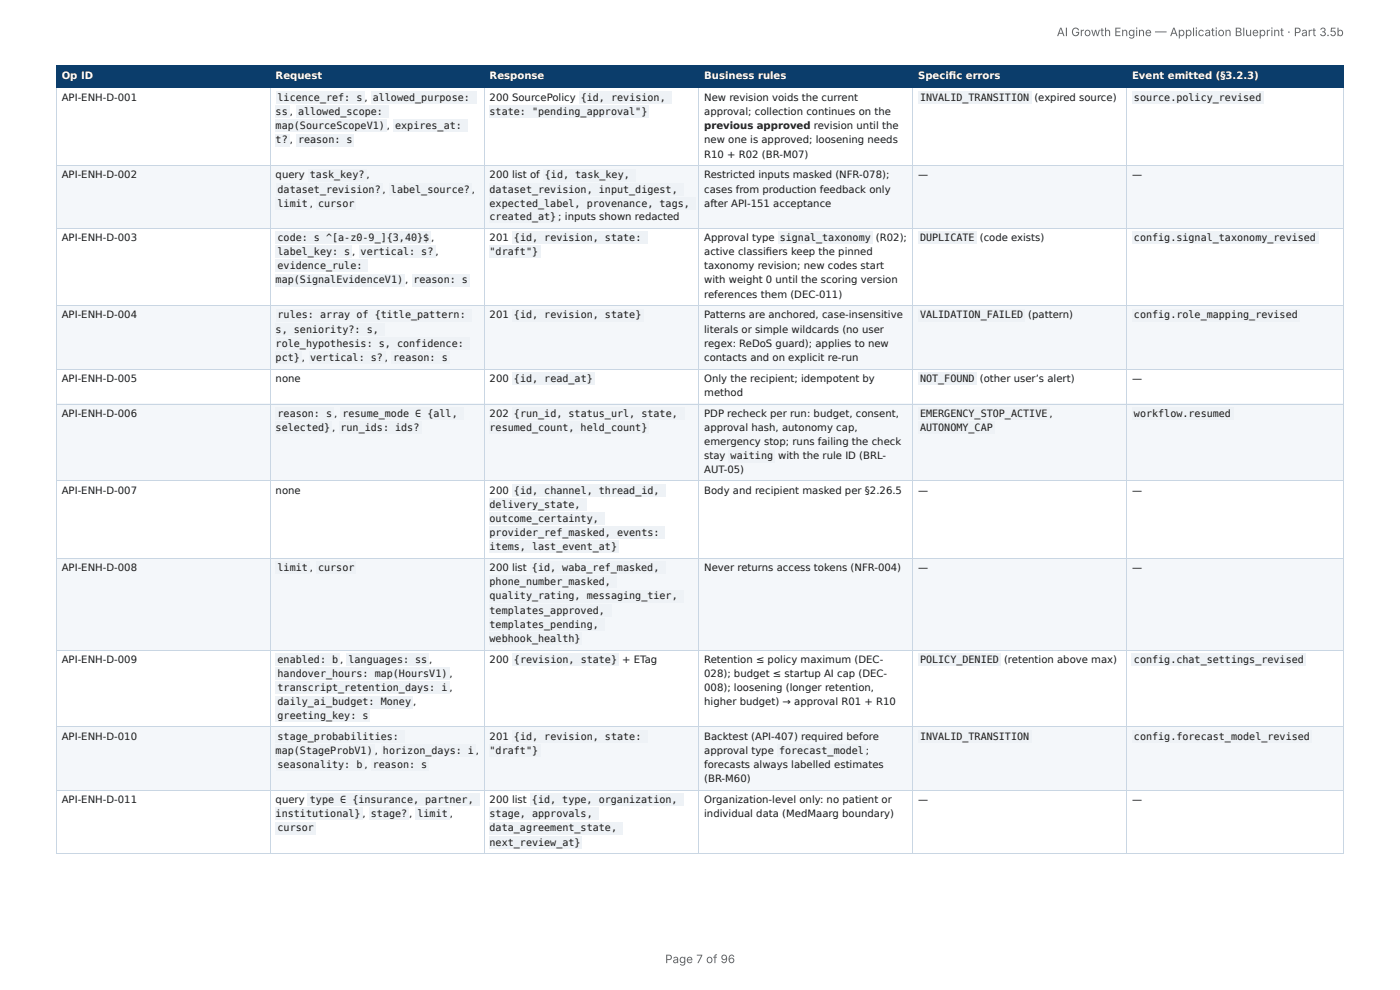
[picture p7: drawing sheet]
<svg xmlns="http://www.w3.org/2000/svg" width="297mm" height="210mm" viewBox="0 0 297 210" stroke-linecap="round" stroke-linejoin="round" font-family="sans-serif">
<defs><g id="words">
<g font-size="2.5" fill="#666">
<text x="224.5" y="7.7">AI Growth Engine — Application Blueprint · Part 3.5b</text>
<text x="141.3" y="204.5">Page 7 of 96</text>
</g>
<g font-size="2.1" fill="#fff">
<text x="13.1" y="16.8">Op ID</text>
<text x="58.5" y="16.8">Request</text>
<text x="104" y="16.8">Response</text>
<text x="149.6" y="16.8">Business rules</text>
<text x="195" y="16.8">Specifi c errors</text>
<text x="240.4" y="16.8">Event emitted (§3.2.3)</text>
</g>
<g font-size="2.1" fill="#1a1a1a">
<text x="13.1" y="21.4">API-ENH-D-001</text>
<text x="59" y="21.4">licence_ref: s ,</text>
<text x="79.2" y="21.4">allowed_purpose:</text>
<text x="104" y="21.4">200 SourcePolicy</text>
<text x="123.4" y="21.4">{id, revision,</text>
<text x="149.6" y="21.4">New revision voids the current</text>
<text x="195.4" y="21.4">INVALID_TRANSITION</text>
<text x="219.7" y="21.4">(expired source)</text>
<text x="240.8" y="21.4">source.policy_revised</text>
<text x="58.5" y="24.4">ss ,</text>
<text x="58.5" y="27.4">map(SourceScopeV1) ,</text>
<text x="63.3" y="24.4">allowed_scope:</text>
<text x="83.9" y="27.4">expires_at:</text>
<text x="104" y="24.4">state: &quot;pending_approval&quot;}</text>
<text x="149.6" y="24.4">approval; collection continues on the</text>
<text x="149.6" y="27.4">previous approved revision until the</text>
<text x="58.5" y="30.4">t? ,</text>
<text x="63.3" y="30.4">reason: s</text>
<text x="149.6" y="30.4">new one is approved; loosening needs</text>
<text x="149.6" y="33.5">R10 + R02 (BR-M07)</text>
<text x="13.1" y="37.9">API-ENH-D-002</text>
<text x="58.5" y="37.9">query</text>
<text x="59" y="40.9">dataset_revision?</text>
<text x="65.8" y="37.9">task_key? ,</text>
<text x="81.3" y="40.9">,</text>
<text x="83" y="40.9">label_source?</text>
<text x="100.2" y="40.9">,</text>
<text x="104" y="37.9">200 list of</text>
<text x="104" y="40.9">dataset_revision, input_digest,</text>
<text x="115.7" y="37.9">{id, task_key,</text>
<text x="149.6" y="37.9">Restricted inputs masked (NFR-078);</text>
<text x="149.6" y="40.9">cases from production feedback only</text>
<text x="195" y="37.9">—</text>
<text x="240.4" y="37.9">—</text>
<text x="59" y="43.9">limit</text>
<text x="65.8" y="43.9">,</text>
<text x="67.6" y="43.9">cursor</text>
<text x="104" y="43.9">expected_label, provenance, tags,</text>
<text x="104" y="46.7">created_at} ; inputs shown redacted</text>
<text x="149.6" y="43.9">after API-151 acceptance</text>
<text x="13.1" y="51.1">API-ENH-D-003</text>
<text x="59" y="51.1">code: s ^[a-z0-9_]{3,40}$</text>
<text x="91.6" y="51.1">,</text>
<text x="104" y="51.1">201</text>
<text x="109.2" y="51.1">{id, revision, state:</text>
<text x="149.6" y="51.1">Approval type</text>
<text x="165.6" y="51.1">signal_taxonomy</text>
<text x="186" y="51.1">(R02);</text>
<text x="195.4" y="51.1">DUPLICATE</text>
<text x="208.1" y="51.1">(code exists)</text>
<text x="240.8" y="51.1">config.signal_taxonomy_revised</text>
<text x="59" y="54.2">label_key: s</text>
<text x="59" y="57.2">evidence_rule:</text>
<text x="74.8" y="54.2">,</text>
<text x="76.6" y="54.2">vertical: s? ,</text>
<text x="104" y="54.2">&quot;draft&quot;}</text>
<text x="149.6" y="54.2">active classifi ers keep the pinned</text>
<text x="149.6" y="57.2">taxonomy revision; new codes start</text>
<text x="58.5" y="60.2">map(SignalEvidenceV1) ,</text>
<text x="87.8" y="60.2">reason: s</text>
<text x="149.6" y="60.2">with weight 0 until the scoring version</text>
<text x="149.6" y="63.2">references them (DEC-011)</text>
<text x="13.1" y="67.6">API-ENH-D-004</text>
<text x="58.5" y="70.6">s, seniority?: s,</text>
<text x="59" y="67.6">rules: array of {title_pattern:</text>
<text x="104" y="67.6">201</text>
<text x="109.2" y="67.6">{id, revision, state}</text>
<text x="149.6" y="67.6">Patterns are anchored, case-insensitive</text>
<text x="149.6" y="70.6">literals or simple wildcards (no user</text>
<text x="195.4" y="67.6">VALIDATION_FAILED</text>
<text x="218.4" y="67.6">(pattern)</text>
<text x="240.8" y="67.6">config.role_mapping_revised</text>
<text x="58.5" y="73.6">role_hypothesis: s, confidence:</text>
<text x="58.5" y="76.7">pct} ,</text>
<text x="65.9" y="76.7">vertical: s? ,</text>
<text x="83.5" y="76.7">reason: s</text>
<text x="149.6" y="73.6">regex: ReDoS guard); applies to new</text>
<text x="149.6" y="76.7">contacts and on explicit re-run</text>
<text x="13.1" y="81.1">API-ENH-D-005</text>
<text x="58.5" y="81.1">none</text>
<text x="104" y="81.1">200</text>
<text x="109.2" y="81.1">{id, read_at}</text>
<text x="149.6" y="81.1">Only the recipient; idempotent by</text>
<text x="195.4" y="81.1">NOT_FOUND</text>
<text x="208.1" y="81.1">(other user’s alert)</text>
<text x="240.4" y="81.1">—</text>
<text x="13.1" y="88.5">API-ENH-D-006</text>
<text x="59" y="88.5">reason: s ,</text>
<text x="72.7" y="88.5">resume_mode ∈ {all,</text>
<text x="104" y="88.5">202</text>
<text x="109.2" y="88.5">{run_id, status_url, state,</text>
<text x="149.6" y="84.1">method</text>
<text x="149.6" y="88.5">PDP recheck per run: budget, consent,</text>
<text x="195.4" y="88.5">EMERGENCY_STOP_ACTIVE ,</text>
<text x="240.8" y="88.5">workflow.resumed</text>
<text x="58.5" y="91.5">selected} ,</text>
<text x="72.3" y="91.5">run_ids: ids?</text>
<text x="104" y="91.5">resumed_count, held_count}</text>
<text x="149.6" y="91.5">approval hash, autonomy cap,</text>
<text x="149.6" y="94.5">emergency stop; runs failing the check</text>
<text x="195.4" y="91.5">AUTONOMY_CAP</text>
<text x="149.6" y="97.6">stay</text>
<text x="149.6" y="100.4">AUT-05)</text>
<text x="155.2" y="97.6">waiting</text>
<text x="165.3" y="97.6">with the rule ID (BRL-</text>
<text x="13.1" y="104.8">API-ENH-D-007</text>
<text x="58.5" y="104.8">none</text>
<text x="104" y="104.8">200</text>
<text x="104" y="107.8">delivery_state,</text>
<text x="109.2" y="104.8">{id, channel, thread_id,</text>
<text x="149.6" y="104.8">Body and recipient masked per §2.26.5</text>
<text x="195" y="104.8">—</text>
<text x="240.4" y="104.8">—</text>
<text x="104" y="110.8">outcome_certainty,</text>
<text x="104" y="113.8">provider_ref_masked, events:</text>
<text x="104" y="116.9">items, last_event_at}</text>
<text x="13.1" y="121.3">API-ENH-D-008</text>
<text x="59" y="121.3">limit</text>
<text x="65.8" y="121.3">,</text>
<text x="67.6" y="121.3">cursor</text>
<text x="104" y="121.3">200 list</text>
<text x="104" y="124.3">phone_number_masked,</text>
<text x="113" y="121.3">{id, waba_ref_masked,</text>
<text x="149.6" y="121.3">Never returns access tokens (NFR-004)</text>
<text x="195" y="121.3">—</text>
<text x="240.4" y="121.3">—</text>
<text x="104" y="127.3">quality_rating, messaging_tier,</text>
<text x="104" y="130.3">templates_approved,</text>
<text x="104" y="133.3">templates_pending,</text>
<text x="104" y="136.3">webhook_health}</text>
<text x="13.1" y="140.8">API-ENH-D-009</text>
<text x="59" y="140.8">enabled: b</text>
<text x="59" y="143.8">handover_hours: map(HoursV1) ,</text>
<text x="72.2" y="140.8">,</text>
<text x="74" y="140.8">languages: ss</text>
<text x="91.2" y="140.8">,</text>
<text x="104" y="140.8">200</text>
<text x="109.2" y="140.8">{revision, state}</text>
<text x="132.2" y="140.8">+ ETag</text>
<text x="149.6" y="140.8">Retention ≤ policy maximum (DEC-</text>
<text x="149.6" y="143.8">028); budget ≤ startup AI cap (DEC-</text>
<text x="195.4" y="140.8">POLICY_DENIED</text>
<text x="213.2" y="140.8">(retention above max)</text>
<text x="240.8" y="140.8">config.chat_settings_revised</text>
<text x="59" y="146.8">transcript_retention_days: i ,</text>
<text x="59" y="149.8">daily_ai_budget: Money</text>
<text x="87.7" y="149.8">,</text>
<text x="149.6" y="146.8">008); loosening (longer retention,</text>
<text x="149.6" y="149.8">higher budget) → approval R01 + R10</text>
<text x="59" y="152.6">greeting_key: s</text>
<text x="13.1" y="157">API-ENH-D-010</text>
<text x="58.5" y="160.1">map(StageProbV1) ,</text>
<text x="59" y="157">stage_probabilities:</text>
<text x="81.3" y="160.1">horizon_days: i ,</text>
<text x="104" y="157">201</text>
<text x="104" y="160.1">&quot;draft&quot;}</text>
<text x="109.2" y="157">{id, revision, state:</text>
<text x="149.6" y="157">Backtest (API-407) required before</text>
<text x="149.6" y="160.1">approval type</text>
<text x="165.5" y="160.1">forecast_model ;</text>
<text x="195.4" y="157">INVALID_TRANSITION</text>
<text x="240.8" y="157">config.forecast_model_revised</text>
<text x="59" y="163.1">seasonality: b ,</text>
<text x="79.2" y="163.1">reason: s</text>
<text x="149.6" y="163.1">forecasts always labelled estimates</text>
<text x="149.6" y="166.1">(BR-M60)</text>
<text x="13.1" y="170.5">API-ENH-D-011</text>
<text x="58.5" y="170.5">query</text>
<text x="58.5" y="173.5">institutional} ,</text>
<text x="65.8" y="170.5">type ∈ {insurance, partner,</text>
<text x="78.8" y="173.5">stage?</text>
<text x="86.9" y="173.5">,</text>
<text x="88.7" y="173.5">limit</text>
<text x="95.5" y="173.5">,</text>
<text x="104" y="170.5">200 list</text>
<text x="104" y="173.5">stage, approvals,</text>
<text x="113" y="170.5">{id, type, organization,</text>
<text x="149.6" y="170.5">Organization-level only: no patient or</text>
<text x="149.6" y="173.5">individual data (MedMaarg boundary)</text>
<text x="195" y="170.5">—</text>
<text x="240.4" y="170.5">—</text>
<text x="59" y="176.5">cursor</text>
<text x="104" y="176.5">data_agreement_state,</text>
<text x="104" y="179.6">next_review_at}</text>
</g>
</g></defs>
<g fill="#0b3d6b">
<path d="M12.1 14h45.4v4.6h-45.4z"/>
<path d="M57.5 14h45.4v4.6h-45.4z"/>
<path d="M102.9 14h45.5v4.6h-45.5z"/>
<path d="M148.4 14h45.6v4.6h-45.6z"/>
<path d="M194 14h45.4v4.6h-45.4z"/>
<path d="M239.4 14h46v4.6h-46z"/>
</g>
<g fill="#f4f7fa">
<path d="M12.1 35.1h45.4v13.4h-45.4z"/>
<path d="M57.5 35.1h45.4v13.4h-45.4z"/>
<path d="M102.9 35.1h45.5v13.4h-45.5z"/>
<path d="M148.4 35.1h45.6v13.4h-45.6z"/>
<path d="M194 35.1h45.4v13.4h-45.4z"/>
<path d="M239.4 35.1h46v13.4h-46z"/>
<path d="M12.1 65h45.4v13.3h-45.4z"/>
<path d="M57.5 65h45.4v13.3h-45.4z"/>
<path d="M102.9 65h45.5v13.3h-45.5z"/>
<path d="M148.4 65h45.6v13.3h-45.6z"/>
<path d="M194 65h45.4v13.3h-45.4z"/>
<path d="M239.4 65h46v13.3h-46z"/>
<path d="M12.1 85.7h45.4v16.5h-45.4z"/>
<path d="M57.5 85.7h45.4v16.5h-45.4z"/>
<path d="M102.9 85.7h45.5v16.5h-45.5z"/>
<path d="M148.4 85.7h45.6v16.5h-45.6z"/>
<path d="M194 85.7h45.4v16.5h-45.4z"/>
<path d="M239.4 85.7h46v16.5h-46z"/>
<path d="M12.1 118.7h45.4v19.3h-45.4z"/>
<path d="M57.5 118.7h45.4v19.3h-45.4z"/>
<path d="M102.9 118.7h45.5v19.3h-45.5z"/>
<path d="M148.4 118.7h45.6v19.3h-45.6z"/>
<path d="M194 118.7h45.4v19.3h-45.4z"/>
<path d="M239.4 118.7h46v19.3h-46z"/>
<path d="M12.1 154.4h45.4v13.5h-45.4z"/>
<path d="M57.5 154.4h45.4v13.5h-45.4z"/>
<path d="M102.9 154.4h45.5v13.5h-45.5z"/>
<path d="M148.4 154.4h45.6v13.5h-45.6z"/>
<path d="M194 154.4h45.4v13.5h-45.4z"/>
<path d="M239.4 154.4h46v13.5h-46z"/>
</g>
<path d="M11.9 13.9h273.5M11.9 18.7h273.5M12 13.8v5M57.4 13.8v5M102.8 13.8v5M148.5 13.8v5M193.9 13.8v5M239.3 13.8v5M285.3 13.8v5" fill="none" stroke="#0b3d6b" stroke-width=".21"/>
<g fill="none" stroke="#c9d6e3" stroke-width=".21">
<path d="M12 18.8v162.4M57.4 18.8v162.4M102.8 18.8v162.4M148.5 18.8v162.4M193.9 18.8v162.4M239.3 18.8v162.4M285.3 18.8v162.4M11.9 35.2h273.5M11.9 48.4h273.5M11.9 64.9h273.5M11.9 78.4h273.5M11.9 85.8h273.5"/>
<path d="M11.9 102.1h273.5M11.9 118.6h273.5M11.9 138.1h273.5M11.9 154.3h273.5M11.9 167.8h273.5M11.9 181.3h273.5"/>
</g>
<g fill="#eef2f6">
<path d="M58.5 19.4h18.9v2.6h-18.9z"/>
<path d="M78.8 19.4h22.3v2.6h-22.3z"/>
<path d="M58.5 22.4h3v2.6h-3z"/>
<path d="M63 22.4h19.6v2.6h-19.6z"/>
<path d="M58.5 25.4h23.7v2.6h-23.7z"/>
<path d="M83.4 25.4h15.9v2.6h-15.9z"/>
<path d="M58.5 28.4h3v2.6h-3z"/>
<path d="M63 28.4h12.2v2.6h-12.2z"/>
<path d="M123 19.4h19.7v2.6h-19.7z"/>
<path d="M103.9 22.4h34v2.6h-34z"/>
<path d="M195 19.4h24.1v2.6h-24.1z"/>
<path d="M240.4 19.4h27.9v2.6h-27.9z"/>
<path d="M65.4 35.9h12.4v2.6h-12.4z"/>
<path d="M58.5 38.9h22.7v2.6h-22.7z"/>
<path d="M82.6 38.9h17.5v2.6h-17.5z"/>
<path d="M58.5 41.9h7.3v2.6h-7.3z"/>
<path d="M67.2 41.9h8.4v2.6h-8.4z"/>
<path d="M115.4 35.9h19.7v2.6h-19.7z"/>
<path d="M103.9 38.9h41.4v2.6h-41.4z"/>
<path d="M103.9 41.9h43.9v2.6h-43.9z"/>
<path d="M103.9 44.7h14.7v2.6h-14.7z"/>
<path d="M58.5 49.1h33v2.6h-33z"/>
<path d="M58.5 52.1h16.3v2.7h-16.3z"/>
<path d="M76.2 52.1h16.3v2.7h-16.3z"/>
<path d="M58.5 55.2h19.7v2.6h-19.7z"/>
<path d="M58.5 58.2h27.6v2.6h-27.6z"/>
<path d="M87.5 58.2h12.2v2.6h-12.2z"/>
<path d="M108.8 49.1h28.7v2.6h-28.7z"/>
<path d="M103.9 52.1h10.9v2.7h-10.9z"/>
<path d="M165.2 49.1h20.1v2.6h-20.1z"/>
<path d="M195 49.1h12.4v2.6h-12.4z"/>
<path d="M240.4 49.1h39.6v2.6h-39.6z"/>
<path d="M58.5 65.6h41.6v2.6h-41.6z"/>
<path d="M58.5 68.6h23.3v2.6h-23.3z"/>
<path d="M58.5 71.6h41.2v2.6h-41.2z"/>
<path d="M58.5 74.7h5.7v2.6h-5.7z"/>
<path d="M65.6 74.7h16.2v2.6h-16.2z"/>
<path d="M83 74.7h12.5v2.6h-12.5z"/>
<path d="M108.8 65.6h27.9v2.6h-27.9z"/>
<path d="M195 65.6h22.7v2.6h-22.7z"/>
<path d="M240.4 65.6h35.6v2.6h-35.6z"/>
<path d="M108.8 79.1h17.5v2.6h-17.5z"/>
<path d="M195 79.1h12.4v2.6h-12.4z"/>
<path d="M58.5 86.5h12.5v2.6h-12.5z"/>
<path d="M72.4 86.5h26.1v2.6h-26.1z"/>
<path d="M58.5 89.5h12.1v2.6h-12.1z"/>
<path d="M72 89.5h17.5v2.6h-17.5z"/>
<path d="M108.8 86.5h36.5v2.6h-36.5z"/>
<path d="M103.9 89.5h34v2.6h-34z"/>
<path d="M154.8 95.6h9.8v2.6h-9.8z"/>
<path d="M195 86.5h27.9v2.6h-27.9z"/>
<path d="M195 89.5h16.3v2.6h-16.3z"/>
<path d="M240.4 86.5h21.5v2.6h-21.5z"/>
<path d="M108.8 102.8h32.5v2.6h-32.5z"/>
<path d="M103.9 105.8h20.7v2.6h-20.7z"/>
<path d="M103.9 108.8h24.6v2.6h-24.6z"/>
<path d="M103.9 111.8h37.4v2.6h-37.4z"/>
<path d="M103.9 114.8h27.6v2.7h-27.6z"/>
<path d="M58.5 119.3h7.3v2.6h-7.3z"/>
<path d="M67.2 119.3h8.4v2.6h-8.4z"/>
<path d="M112.6 119.3h28.7v2.6h-28.7z"/>
<path d="M103.9 122.3h27.2v2.6h-27.2z"/>
<path d="M103.9 125.3h41.4v2.6h-41.4z"/>
<path d="M103.9 128.3h26v2.6h-26z"/>
<path d="M103.9 131.3h24.6v2.6h-24.6z"/>
<path d="M103.9 134.3h19.7v2.6h-19.7z"/>
<path d="M58.5 138.8h13.7v2.6h-13.7z"/>
<path d="M73.6 138.8h17.5v2.6h-17.5z"/>
<path d="M58.5 141.8h37v2.6h-37z"/>
<path d="M58.5 144.8h37v2.6h-37z"/>
<path d="M58.5 147.8h29.2v2.6h-29.2z"/>
<path d="M58.5 150.6h20.1v2.6h-20.1z"/>
<path d="M108.8 138.8h22.7v2.6h-22.7z"/>
<path d="M195 138.8h17.5v2.6h-17.5z"/>
<path d="M240.4 138.8h37v2.6h-37z"/>
<path d="M58.5 155h27.6v2.6h-27.6z"/>
<path d="M58.5 158.1h21.1v2.6h-21.1z"/>
<path d="M81 158.1h20.1v2.6h-20.1z"/>
<path d="M58.5 161.1h18.9v2.6h-18.9z"/>
<path d="M78.8 161.1h12.3v2.6h-12.3z"/>
<path d="M108.8 155h28.7v2.6h-28.7z"/>
<path d="M103.9 158.1h10.9v2.6h-10.9z"/>
<path d="M165 158.1h18.9v2.6h-18.9z"/>
<path d="M195 155h24.1v2.6h-24.1z"/>
<path d="M240.4 155h38.2v2.6h-38.2z"/>
<path d="M65.4 168.5h36.5v2.6h-36.5z"/>
<path d="M58.5 171.5h18.5v2.6h-18.5z"/>
<path d="M78.4 171.5h8.5v2.6h-8.5z"/>
<path d="M88.3 171.5h7.2v2.6h-7.2z"/>
<path d="M58.5 174.5h8.7v2.6h-8.7z"/>
<path d="M112.6 168.5h32.5v2.6h-32.5z"/>
<path d="M103.9 171.5h23.4v2.6h-23.4z"/>
<path d="M103.9 174.5h28.4v2.6h-28.4z"/>
<path d="M103.9 177.5h19.7v2.7h-19.7z"/>
</g>
<use href="#words"/>
</svg>
